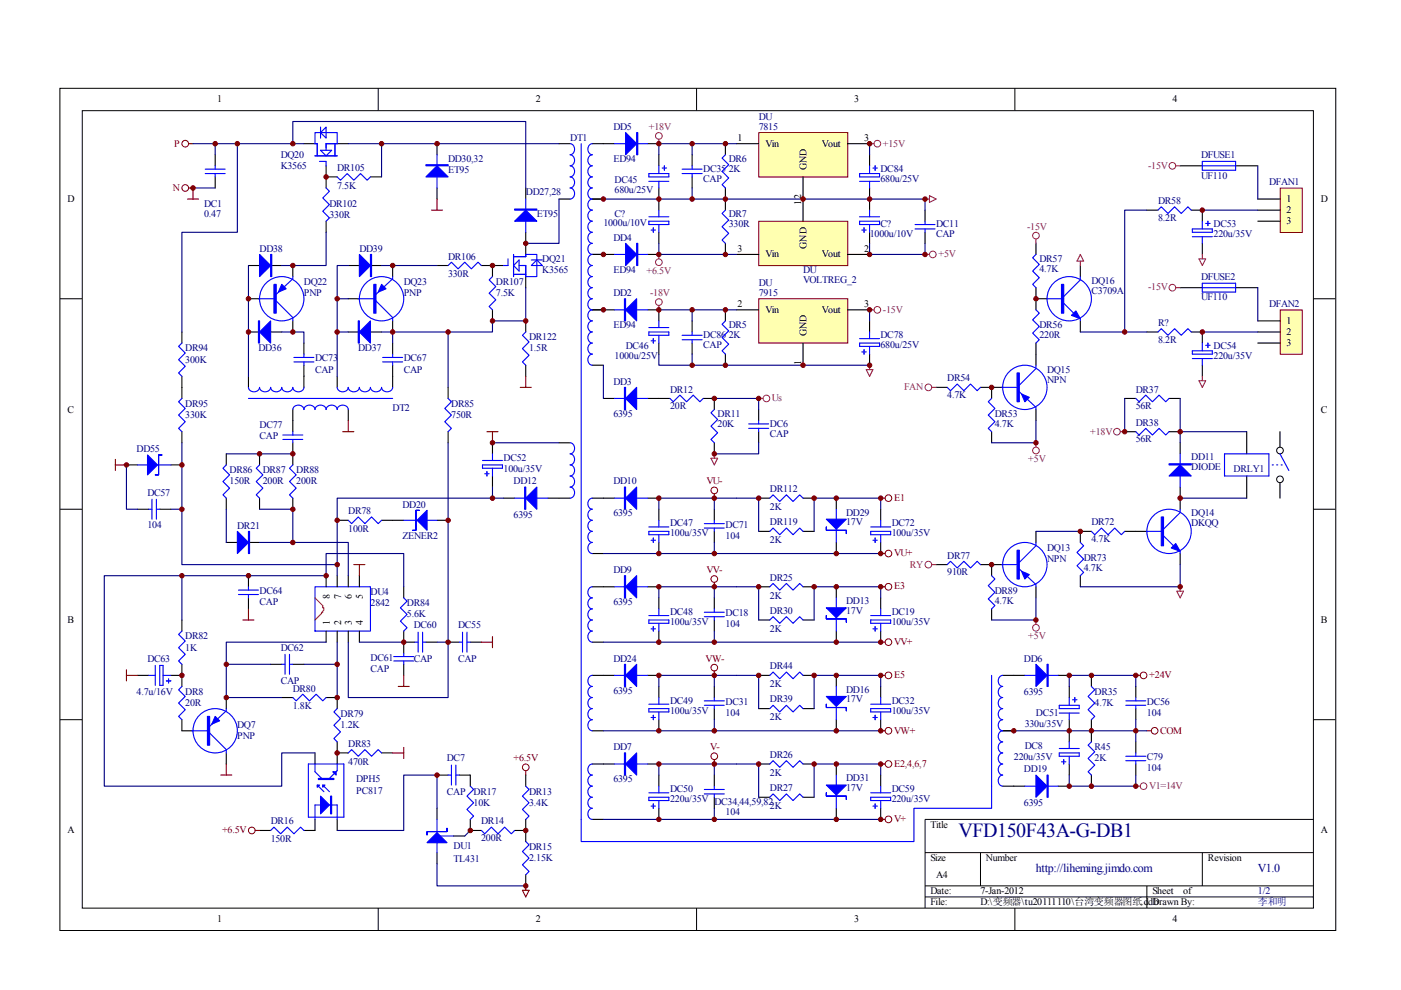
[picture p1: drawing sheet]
<svg xmlns="http://www.w3.org/2000/svg" width="297mm" height="210mm" viewBox="0 0 297 210" stroke-linecap="round" stroke-linejoin="round" font-family="sans-serif">
<defs><g id="words">
<text font-size="4.2" fill="#000080" x="203.2" y="177.4">VFD150F43A-G-DB1</text>
<g font-size="2.5" fill="#000080">
<text x="219.6" y="184.8">http://liheming.jimdo.com</text>
<text x="266.7" y="184.8">V1.0</text>
</g>
<g font-size="2.1">
<text x="46.1" y="21.7">1</text>
<text x="113.6" y="21.7">2</text>
<text x="181.1" y="21.7">3</text>
<text x="248.6" y="21.7">4</text>
<text x="156.4" y="29.9">1</text>
<text x="183.2" y="29.9">3</text>
<text x="162.3" y="31.1">Vin</text>
<text x="174.2" y="31.1">Vout</text>
<text x="171" y="36.1" transform="rotate(-90 171 36.1)">GND</text>
<text x="14.3" y="42.8">D</text>
<text x="169.8" y="43.4" transform="rotate(-90 169.8 43.4)">1</text>
<text x="169.8" y="42.2" transform="rotate(-90 169.8 42.2)">2</text>
<text x="272.8" y="42.8">1</text>
<text x="272.8" y="45.1">2</text>
<text x="272.8" y="47.5">3</text>
<text x="280.1" y="42.8">D</text>
<text x="156.4" y="53.4">3</text>
<text x="171" y="52.8" transform="rotate(-90 171 52.8)">GND</text>
<text x="183.2" y="53.4">2</text>
<text x="162.3" y="54.5">Vin</text>
<text x="174.2" y="54.5">Vout</text>
<text x="156.4" y="65.1">2</text>
<text x="183.2" y="65.1">3</text>
<text x="162.3" y="66.3">Vin</text>
<text x="171" y="71.3" transform="rotate(-90 171 71.3)">GND</text>
<text x="174.2" y="66.3">Vout</text>
<text x="272.8" y="68.7">1</text>
<text x="272.8" y="71">2</text>
<text x="169.8" y="77.4" transform="rotate(-90 169.8 77.4)">1</text>
<text x="272.8" y="73.3">3</text>
<text x="14.3" y="87.5">C</text>
<text x="280.1" y="87.5">C</text>
<text x="69.9" y="127" transform="rotate(-90 69.9 127)">8</text>
<text x="72.3" y="127" transform="rotate(-90 72.3 127)">7</text>
<text x="74.6" y="127" transform="rotate(-90 74.6 127)">6</text>
<text x="77" y="127" transform="rotate(-90 77 127)">5</text>
<text x="14.3" y="132.1">B</text>
<text x="69.9" y="132.4" transform="rotate(-90 69.9 132.4)">1</text>
<text x="72.3" y="132.4" transform="rotate(-90 72.3 132.4)">2</text>
<text x="74.6" y="132.4" transform="rotate(-90 74.6 132.4)">3</text>
<text x="77" y="132.4" transform="rotate(-90 77 132.4)">4</text>
<text x="280.1" y="132.1">B</text>
<text x="14.3" y="176.7">A</text>
<text x="197.3" y="175.5">Title</text>
<text x="280.1" y="176.7">A</text>
<text x="197.3" y="182.6">Size</text>
<text x="209" y="182.6">Number</text>
<text x="256.1" y="182.6">Revision</text>
<text x="197.3" y="189.6">Date:</text>
<text x="197.3" y="192">File:</text>
<text x="198.5" y="186.1">A4</text>
<text x="207.9" y="189.6">7-Jan-2012</text>
<text x="207.9" y="192">D:\变频器\tu20111110\台湾变频器图纸.ddb</text>
<text x="244.3" y="189.6">Sheet</text>
<text x="244.3" y="192">Drawn By:</text>
<text x="250.9" y="189.6">of</text>
<text x="46.1" y="195.5">1</text>
<text x="113.6" y="195.5">2</text>
<text x="181.1" y="195.5">3</text>
<text x="248.6" y="195.5">4</text>
</g>
<g font-size="2.1" fill="#000080">
<text x="120.9" y="29.9">DT1</text>
<text x="130" y="27.5">DD5</text>
<text x="160.9" y="25.4">DU</text>
<text x="160.9" y="27.5">7815</text>
<text x="59.5" y="33.5">DQ20</text>
<text x="59.5" y="35.7">K3565</text>
<text x="95" y="34.4">DD30,32</text>
<text x="130" y="34.4">ED94</text>
<text x="154.5" y="34.4">DR6</text>
<text x="254.7" y="33.5">DFUSE1</text>
<text x="71.5" y="36.3">DR105</text>
<text x="71.5" y="40">7.5K</text>
<text x="95" y="36.7">ET95</text>
<text x="111.5" y="41.4">DD27,28</text>
<text x="130.3" y="38.8">DC45</text>
<text x="130.3" y="40.9">680u/25V</text>
<text x="149.1" y="36.5">DC35</text>
<text x="149.1" y="38.6">CAP</text>
<text x="154.5" y="36.5">2K</text>
<text x="186.7" y="36.5">DC84</text>
<text x="186.7" y="38.6">680u/25V</text>
<text x="254.7" y="37.9">UF110</text>
<text x="269.1" y="39.3">DFAN1</text>
<text x="43.3" y="43.8">DC1</text>
<text x="43.3" y="46.1">0.47</text>
<text x="69.8" y="44">DR102</text>
<text x="69.8" y="46.3">330R</text>
<text x="113.8" y="46.1">ET95</text>
<text x="130.3" y="45.9">C?</text>
<text x="154.5" y="46.1">DR7</text>
<text x="245.5" y="43.3">DR58</text>
<text x="245.5" y="46.8">8.2R</text>
<text x="55" y="53.4">DD38</text>
<text x="76.2" y="53.4">DD39</text>
<text x="127.9" y="48">1000u/10V</text>
<text x="130" y="51.1">DD4</text>
<text x="154.5" y="48.2">330R</text>
<text x="184.4" y="50.3">1000u/10V</text>
<text x="186.7" y="48.2">C?</text>
<text x="198.5" y="48.2">DC11</text>
<text x="198.5" y="50.3">CAP</text>
<text x="257.3" y="48.2">DC53</text>
<text x="257.3" y="50.3">220u/35V</text>
<text x="95" y="55">DR106</text>
<text x="95" y="58.8">330R</text>
<text x="115" y="55.5">DQ21</text>
<text x="115" y="57.8">K3565</text>
<text x="130" y="57.8">ED94</text>
<text x="170.3" y="57.8">DU</text>
<text x="170.3" y="60">VOLTREG_2</text>
<text x="220.4" y="55.5">DR57</text>
<text x="220.4" y="57.6">4.7K</text>
<text x="254.7" y="59.3">DFUSE2</text>
<text x="64.4" y="60.5">DQ22</text>
<text x="64.4" y="62.8">PNP</text>
<text x="85.6" y="60.5">DQ23</text>
<text x="85.6" y="62.8">PNP</text>
<text x="105.2" y="60.5">DR107</text>
<text x="105.2" y="62.8">7.5K</text>
<text x="130" y="62.8">DD2</text>
<text x="160.9" y="60.6">DU</text>
<text x="160.9" y="62.8">7915</text>
<text x="231.4" y="60.2">DQ16</text>
<text x="231.4" y="62.3">C3709A</text>
<text x="254.7" y="63.7">UF110</text>
<text x="269.1" y="65.1">DFAN2</text>
<text x="130" y="69.6">ED94</text>
<text x="149.1" y="71.7">DC86</text>
<text x="154.5" y="69.6">DR5</text>
<text x="154.5" y="71.7">2K</text>
<text x="186.7" y="71.7">DC78</text>
<text x="220.4" y="69.6">DR56</text>
<text x="220.4" y="71.7">220R</text>
<text x="245.5" y="69.1">R?</text>
<text x="39.3" y="74.5">DR94</text>
<text x="39.3" y="76.9">300K</text>
<text x="54.8" y="74.5">DD36</text>
<text x="66.8" y="76.6">DC73</text>
<text x="75.9" y="74.5">DD37</text>
<text x="85.6" y="76.6">DC67</text>
<text x="112.2" y="72.2">DR122</text>
<text x="112.2" y="74.5">1.5R</text>
<text x="130.3" y="76.1">1000u/25V</text>
<text x="132.7" y="74">DC46</text>
<text x="149.1" y="73.8">CAP</text>
<text x="186.7" y="73.8">680u/25V</text>
<text x="245.5" y="72.7">8.2R</text>
<text x="257.3" y="74">DC54</text>
<text x="257.3" y="76.1">220u/35V</text>
<text x="66.8" y="79">CAP</text>
<text x="85.6" y="79">CAP</text>
<text x="130" y="81.5">DD3</text>
<text x="142.1" y="83.2">DR12</text>
<text x="200.8" y="80.9">DR54</text>
<text x="222" y="79">DQ15</text>
<text x="222" y="81.1">NPN</text>
<text x="240.8" y="83.2">DR37</text>
<text x="39.3" y="86.3">DR95</text>
<text x="39.3" y="88.6">330K</text>
<text x="83.2" y="87.2">DT2</text>
<text x="95.7" y="86.3">DR85</text>
<text x="95.7" y="88.6">750R</text>
<text x="130" y="88.4">6395</text>
<text x="142.1" y="86.7">20R</text>
<text x="152.1" y="88.4">DR11</text>
<text x="200.8" y="84.3">4.7K</text>
<text x="210.9" y="88.4">DR53</text>
<text x="240.8" y="86.7">56R</text>
<text x="29" y="95.9">DD55</text>
<text x="55" y="90.7">DC77</text>
<text x="55" y="93.1">CAP</text>
<text x="152.1" y="90.5">20K</text>
<text x="163.2" y="90.5">DC6</text>
<text x="163.2" y="92.6">CAP</text>
<text x="210.9" y="90.5">4.7K</text>
<text x="240.8" y="90.3">DR38</text>
<text x="240.8" y="93.7">56R</text>
<text x="48.7" y="100.3">DR86</text>
<text x="55.7" y="100.3">DR87</text>
<text x="62.8" y="100.3">DR88</text>
<text x="106.8" y="97.8">DC52</text>
<text x="106.8" y="100.1">100u/35V</text>
<text x="252.6" y="97.6">DD11</text>
<text x="252.6" y="99.7">DIODE</text>
<text x="261.5" y="100.1">DRLY1</text>
<text x="31.2" y="105.1">DC57</text>
<text x="48.7" y="102.7">150R</text>
<text x="55.7" y="102.7">200R</text>
<text x="62.8" y="102.7">200R</text>
<text x="85.3" y="107.6">DD20</text>
<text x="108.9" y="102.7">DD12</text>
<text x="130" y="102.7">DD10</text>
<text x="163.2" y="104.3">DR112</text>
<text x="31.2" y="111.9">104</text>
<text x="50.3" y="112.1">DR21</text>
<text x="73.8" y="109.1">DR78</text>
<text x="73.8" y="112.8">100R</text>
<text x="108.9" y="109.7">6395</text>
<text x="130" y="109.5">6395</text>
<text x="142.1" y="111.6">DC47</text>
<text x="142.1" y="113.7">100u/35V</text>
<text x="153.8" y="111.9">DC71</text>
<text x="163.2" y="108.1">2K</text>
<text x="163.2" y="111.4">DR119</text>
<text x="179.4" y="109.3">DD29</text>
<text x="179.4" y="111.4">17V</text>
<text x="189.1" y="111.6">DC72</text>
<text x="189.1" y="113.7">100u/35V</text>
<text x="231.4" y="111.4">DR72</text>
<text x="252.6" y="109.5">DQ14</text>
<text x="252.6" y="111.6">DKQQ</text>
<text x="85.3" y="114.2">ZENER2</text>
<text x="153.8" y="114.2">104</text>
<text x="163.2" y="115.2">2K</text>
<text x="200.8" y="118.5">DR77</text>
<text x="222" y="116.8">DQ13</text>
<text x="222" y="119.1">NPN</text>
<text x="229.8" y="118.9">DR73</text>
<text x="231.4" y="114.9">4.7K</text>
<text x="55" y="125.9">DC64</text>
<text x="130" y="121.5">DD9</text>
<text x="163.2" y="123.1">DR25</text>
<text x="200.8" y="121.9">910R</text>
<text x="210.9" y="125.9">DR89</text>
<text x="229.8" y="121">4.7K</text>
<text x="55" y="128.3">CAP</text>
<text x="78.6" y="126.2">DU4</text>
<text x="78.6" y="128.5">2842</text>
<text x="86.3" y="128.5">DR84</text>
<text x="86.3" y="130.9">5.6K</text>
<text x="130" y="128.3">6395</text>
<text x="142.1" y="130.4">DC48</text>
<text x="153.8" y="130.7">DC18</text>
<text x="163.2" y="126.9">2K</text>
<text x="163.2" y="130.1">DR30</text>
<text x="179.4" y="128">DD13</text>
<text x="179.4" y="130.1">17V</text>
<text x="189.1" y="130.4">DC19</text>
<text x="210.9" y="128">4.7K</text>
<text x="39.3" y="135.6">DR82</text>
<text x="39.3" y="137.9">1K</text>
<text x="59.5" y="137.9">DC62</text>
<text x="87.7" y="133.2">DC60</text>
<text x="97.1" y="133.2">DC55</text>
<text x="142.1" y="132.5">100u/35V</text>
<text x="153.8" y="133">104</text>
<text x="163.2" y="134">2K</text>
<text x="189.1" y="132.5">100u/35V</text>
<text x="31.2" y="140.3">DC63</text>
<text x="78.6" y="140.1">DC61</text>
<text x="78.6" y="142.4">CAP</text>
<text x="87.7" y="140.3">CAP</text>
<text x="97.1" y="140.3">CAP</text>
<text x="130" y="140.3">DD24</text>
<text x="163.2" y="141.9">DR44</text>
<text x="217.1" y="140.3">DD6</text>
<text x="29" y="147.3">4.7u/16V</text>
<text x="39.3" y="147.3">DR8</text>
<text x="39.3" y="149.7">20R</text>
<text x="59.5" y="145">CAP</text>
<text x="62.1" y="146.7">DR80</text>
<text x="130" y="147.1">6395</text>
<text x="142.1" y="149.2">DC49</text>
<text x="153.8" y="149.5">DC31</text>
<text x="163.2" y="145.7">2K</text>
<text x="163.2" y="148.9">DR39</text>
<text x="179.4" y="146.8">DD16</text>
<text x="179.4" y="148.9">17V</text>
<text x="189.1" y="149.2">DC32</text>
<text x="217.1" y="147.3">6395</text>
<text x="232.1" y="147.3">DR35</text>
<text x="232.1" y="149.7">4.7K</text>
<text x="243.2" y="149.5">DC56</text>
<text x="50.3" y="154.4">DQ7</text>
<text x="62.1" y="150.4">1.8K</text>
<text x="72.2" y="152">DR79</text>
<text x="72.2" y="154.4">1.2K</text>
<text x="142.1" y="151.3">100u/35V</text>
<text x="153.8" y="151.8">104</text>
<text x="163.2" y="152.8">2K</text>
<text x="189.1" y="151.3">100u/35V</text>
<text x="217.3" y="154.1">330u/35V</text>
<text x="219.6" y="151.8">DC51</text>
<text x="243.2" y="151.8">104</text>
<text x="50.3" y="156.7">PNP</text>
<text x="73.8" y="158.3">DR83</text>
<text x="94.7" y="161.4">DC7</text>
<text x="130" y="159.1">DD7</text>
<text x="163.2" y="160.7">DR26</text>
<text x="215" y="161.2">220u/35V</text>
<text x="217.3" y="158.8">DC8</text>
<text x="232.1" y="159.1">R45</text>
<text x="232.1" y="161.4">2K</text>
<text x="243.2" y="161.2">C79</text>
<text x="73.8" y="162.2">470R</text>
<text x="75.5" y="165.9">DPH5</text>
<text x="130" y="165.9">6395</text>
<text x="142.1" y="168">DC50</text>
<text x="163.2" y="164.4">2K</text>
<text x="163.2" y="167.7">DR27</text>
<text x="179.4" y="165.6">DD31</text>
<text x="179.4" y="167.7">17V</text>
<text x="189.1" y="168">DC59</text>
<text x="217.1" y="163.8">DD19</text>
<text x="243.2" y="163.5">104</text>
<text x="75.5" y="168.2">PC817</text>
<text x="94.7" y="168.5">CAP</text>
<text x="100.4" y="168.5">DR17</text>
<text x="100.4" y="170.8">10K</text>
<text x="112.2" y="168.5">DR13</text>
<text x="112.2" y="170.8">3.4K</text>
<text x="142.1" y="170.1">220u/35V</text>
<text x="151.5" y="170.6">DC34,44,59,82</text>
<text x="153.8" y="172.9">104</text>
<text x="163.2" y="171.5">2K</text>
<text x="189.1" y="170.1">220u/35V</text>
<text x="217.1" y="170.8">6395</text>
<text x="57.4" y="174.8">DR16</text>
<text x="57.4" y="178.6">150R</text>
<text x="102" y="174.8">DR14</text>
<text x="102" y="178.3">200R</text>
<text x="96.2" y="180">DU1</text>
<text x="96.2" y="182.8">TL431</text>
<text x="112.2" y="180.2">DR15</text>
<text x="112.2" y="182.6">2.15K</text>
<text x="266.7" y="192">李和明</text>
<text x="266.7" y="189.6">1/2</text>
</g>
<g font-size="2.1" fill="#a1006a">
<text x="137.6" y="27.5">+18V</text>
<text x="187.2" y="31.1">+15V</text>
<text x="243.4" y="35.7">-15V</text>
<text x="217.8" y="48.7">-15V</text>
<text x="137.1" y="58.1">+6.5V</text>
<text x="199" y="54.5">+5V</text>
<text x="137.8" y="62.8">-18V</text>
<text x="243.4" y="61.6">-15V</text>
<text x="187.2" y="66.3">-15V</text>
<text x="191.7" y="82.7">FAN</text>
<text x="163.7" y="85.1">Us</text>
<text x="231.1" y="92.1">+18V</text>
<text x="218" y="98">+5V</text>
<text x="192.9" y="120.3">RY</text>
<text x="218" y="135.6">+5V</text>
<text x="243.7" y="167.3">V1=14V</text>
</g>
<g font-size="2.1" fill="#800000">
<text x="36.9" y="31.1">P</text>
<text x="36.7" y="40.5">N</text>
<text x="149.8" y="102.7">VU-</text>
<text x="189.6" y="106.2">E1</text>
<text x="189.6" y="118">VU+</text>
<text x="149.8" y="121.5">VV-</text>
<text x="189.6" y="125">E3</text>
<text x="189.6" y="136.8">VV+</text>
<text x="149.6" y="140.3">VW-</text>
<text x="189.6" y="143.8">E5</text>
<text x="243.7" y="143.8">+24V</text>
<text x="189.6" y="155.5">VW+</text>
<text x="246" y="155.5">COM</text>
<text x="108.9" y="161.4">+6.5V</text>
<text x="150.5" y="159.1">V-</text>
<text x="189.6" y="162.6">E2,4,6,7</text>
<text x="47.1" y="176.7">+6.5V</text>
<text x="189.6" y="174.3">V+</text>
</g>
</g></defs>
<g fill="none" stroke="#000" stroke-width=".21">
<path d="M12.7 18.7h270.5v178.6h-270.5zM80.2 18.7v4.7M147.7 18.7v4.7M215.2 18.7v4.7M17.4 23.5h261.1v169h-261.1zM12.7 63.3h4.7M278.4 63.3h4.7M12.7 108h4.7M278.4 108h4.7M12.7 152.6h4.7M278.4 152.6h4.7M278.4 173.7h-82.3v18.8"/>
<path d="M80.2 192.5v4.7M147.7 192.5v4.7M196.1 180.8h82.3M196.1 187.8h82.3M196.1 190.2h82.3M207.9 180.8v7M215.2 192.5v4.7M243.2 187.8v4.7M254.9 180.8v7"/>
</g>
<g fill="none" stroke="#000" stroke-width=".23">
<path d="M45.6 32.8v2.4M45.6 37.5v2.4M64.4 30.5h2.4M69.1 35.2v4.7M69.1 37.5h2.4M71.5 30.5h2.3M78.5 37.5h2.4M92.7 30.5v2.3M92.7 39.9v2.3M111.5 39.9v2.3M118.5 30.5h2.4M125.6 30.5h4.7"/>
<path d="M137.3 30.5h2.4M52.7 56.3h2.3M57.4 56.3h2.3M62.1 56.3v2.3M69.1 46.9v2.4M73.8 56.3h2.4M78.5 56.3h2.4M83.2 56.3v2.3M92.7 56.3h2.3M102.1 56.3h4.7M104.4 56.3v2.3M111.5 49.3v4.6"/>
<path d="M111.5 58.6v2.4M118.5 42.2h2.4M125.6 42.2h2.3M125.6 53.9h4.7M137.3 53.9h2.4M38.6 70.4v2.3M38.6 79.8v4.7M52.7 63.3h2.3M52.7 70.4h2.3M52.7 79.8v2.3M57.4 70.4h2.3M62.1 68v2.4"/>
<path d="M64.4 72.7v2.4M64.4 77.4v4.7M71.5 79.8v2.3M73.8 63.3h2.4M73.8 70.4h2.4M78.5 70.4h2.4M83.2 68v2.4M83.2 72.7v2.4M83.2 77.4v4.7M104.4 65.7v2.3M111.5 68v2.4M111.5 77.4v2.4"/>
<path d="M125.6 65.7h4.7M125.6 77.4h2.3M137.3 65.7h2.4M26.8 98.6h2.4M36.2 98.6h2.4M38.6 91.5v2.4M48 96.2v2.4M55 96.2v2.4M62.1 86.8v4.7M62.1 93.9v4.7M73.8 86.8v2.4M95 82.1v2.4"/>
<path d="M95 91.5v2.4M104.4 93.9v2.3M118.5 93.9h2.4M127.9 84.5h2.4M137.3 84.5h2.4M48 105.6v2.4M48 115h2.3M52.7 115h2.3M55 105.6v2.4M62.1 105.6v2.4M71.5 110.3h2.3M80.9 110.3h4.7"/>
<path d="M92.7 110.3h2.3M104.4 100.9v2.4M106.8 105.6h2.3M116.2 105.6h4.7M125.6 105.6h4.7M125.6 117.4h2.3M137.3 105.6h2.4M139.7 108v2.3M139.7 115v2.4M151.4 108v2.3M151.4 112.7v2.3M160.9 105.6h2.3"/>
<path d="M160.9 112.7h2.3M170.3 105.6h2.3M170.3 112.7h2.3M177.3 105.6v2.4M177.3 115v2.4M186.7 108v2.3M186.7 115v2.4M38.6 131.5v2.3M52.7 122.1v2.3M52.7 126.8v2.3M69.1 122.1v2.3M69.1 133.8v2.4"/>
<path d="M71.5 122.1v2.3M71.5 133.8v2.4M73.8 122.1v2.3M73.8 133.8v2.4M76.2 122.1v2.3M76.2 133.8v2.4M85.6 124.4v2.4M85.6 133.8v4.7M85.6 136.2h2.4M90.3 136.2h2.4M95 136.2h2.4M99.7 136.2h2.4"/>
<path d="M125.6 136.2h2.3M125.6 124.4h4.7M137.3 124.4h2.4M139.7 126.8v2.3M139.7 133.8v2.4M151.4 126.8v2.3M151.4 131.5v2.3M160.9 124.4h2.3M160.9 131.5h2.3M170.3 124.4h2.3M170.3 131.5h2.3M177.3 124.4v2.4"/>
<path d="M177.3 133.8v2.4M186.7 126.8v2.3M186.7 133.8v2.4M29.2 143.2h2.3M36.2 143.2h2.4M38.6 152.6v2.3h2.3M38.6 140.9v4.6M48 147.9v2.3M48 159.6v2.4M57.4 140.9h2.3M59.7 147.9h2.4M62.1 140.9h2.3"/>
<path d="M66.8 159.6v2.4M69.1 147.9h2.4v2.3M71.5 157.3v4.7M71.5 159.6h2.3M80.9 159.6h2.3M85.6 140.9v2.3M125.6 154.9h2.3M125.6 143.2h4.7M137.3 143.2h2.4M139.7 145.5v2.4M139.7 152.6v2.3M151.4 145.5v2.4"/>
<path d="M151.4 150.2v2.4M160.9 143.2h2.3M160.9 150.2h2.3M170.3 143.2h2.3M170.3 150.2h2.3M177.3 143.2v2.3M177.3 152.6v2.3M186.7 145.5v2.4M186.7 152.6v2.3M212.6 154.9h2.3M212.6 143.2h4.7M224.3 143.2h2.4"/>
<path d="M226.7 145.5v2.4M226.7 152.6v4.7M231.4 143.2v2.3M231.4 152.6v4.7M240.8 145.5v2.4M240.8 150.2v2.4M240.8 157.3v2.3M55 176.1h2.4M66.8 173.7v2.4h-2.4M71.5 173.7v2.4M92.7 171.4v2.3M92.7 164.3h2.3"/>
<path d="M96.2 177.3h2.3M97.4 164.3h2.3v2.4M99.7 173.7v2.4M111.5 164.3v2.4M111.5 173.7v4.7M125.6 173.7h2.3M125.6 162h4.7M137.3 162h2.4M139.7 164.3v2.4M139.7 171.4v2.3M151.4 164.3v2.4M151.4 169v2.4"/>
<path d="M160.9 162h2.3M160.9 169h2.3M170.3 162h2.3M170.3 169h2.3M177.3 162v2.3M177.3 171.4v2.3M186.7 164.3v2.4M186.7 171.4v2.3M212.6 166.7h4.7M224.3 166.7h2.4M226.7 162v2.3M231.4 164.3v2.4"/>
<path d="M240.8 162v2.3M92.7 180.8v2.3M111.5 185.5v2.3"/>
</g>
<g fill="none" stroke="#00f" stroke-width=".23">
<path d="M43.5 35.9h4.2M43.5 36.8h4.2M45.6 35.2v.7M45.6 36.8v.7M66.8 33h4.7M67.7 34.2h1.4v1M68 28.1l1.1-1.2v2.4zM68 31.9h2.3l-1.2 1.1zM68 26.9v2.4M69.1 31.9v-1.4h2.4v-2.4h-4.7v2.4h.5v2.5M69.1 39.9l.7 .7-1.4 1.4 1.4 1.4-1.4 1.4 1.4 1.4-.7 .7M71 30.5v2.5"/>
<path d="M71.5 37.5l.7 .7 1.4-1.4 1.4 1.4 1.4-1.4 1.4 1.4 .7-.7M92.7 32.8v7.1M120.9 30.5a1.21 1.21 0 0 1 .9 1.1 1.21 1.21 0 0 1-.9 1.2 1.2 1.2 0 0 1 .9 1.2 1.2 1.2 0 0 1-.9 1.2 1.2 1.2 0 0 1 .9 1.1 1.2 1.2 0 0 1-.9 1.2 1.2 1.2 0 0 1 .9 1.2 1.2 1.2 0 0 1-.9 1.2 1.2 1.2 0 0 1 .9 1.1 1.2 1.2 0 0 1-.9 1.2M123.2 30.5v143.2M125.6 30.5a1.21 1.21 0 0 0-1 1.1 1.21 1.21 0 0 0 1 1.2 1.2 1.2 0 0 0-1 1.2 1.2 1.2 0 0 0 1 1.2 1.2 1.2 0 0 0-1 1.1 1.2 1.2 0 0 0 1 1.2 1.2 1.2 0 0 0-1 1.2 1.2 1.2 0 0 0 1 1.2 1.2 1.2 0 0 0-1 1.1 1.2 1.2 0 0 0 1 1.2 1.2 1.2 0 0 0-1 1.2 1.2 1.2 0 0 0 1 1.2 1.2 1.2 0 0 0-1 1.1 1.2 1.2 0 0 0 1 1.2 1.21 1.21 0 0 0-1 1.2 1.21 1.21 0 0 0 1 1.2 1.2 1.2 0 0 0-1 1.1 1.2 1.2 0 0 0 1 1.2 1.2 1.2 0 0 0-1 1.2 1.2 1.2 0 0 0 1 1.1 1.2 1.2 0 0 0-1 1.2 1.2 1.2 0 0 0 1 1.2 1.2 1.2 0 0 0-1 1.2 1.2 1.2 0 0 0 1 1.1 1.2 1.2 0 0 0-1 1.2 1.2 1.2 0 0 0 1 1.2 1.2 1.2 0 0 0-1 1.2 1.2 1.2 0 0 0 1 1.1 1.2 1.2 0 0 0-1 1.2 1.2 1.2 0 0 0 1 1.2M130.3 30.5h7M62.1 58.6v.5l-3.5 3.3M83.2 58.6v.5l-3.5 3.3M95 56.3l.7-.7 1.4 1.4 1.4-1.4 1.4 1.4 1.5-1.4 .7 .7M104.4 58.6l-.7 .7 1.4 1.5-1.4 1.4 1.4 1.4-1.4 1.4 .7 .7M107.7 54.9v1.4h-.9M108.9 54.4h2.6v-.5h2.3v4.7h-2.3v-2.3h-1.4"/>
<path d="M108.9 53.9v4.7M108.9 58.2h2.6M108.9 56.3l1.2-1.2v2.4zM111.5 42.2v7.1M112.6 56.3l1.2-1.2 1.2 1.2zM112.6 55.1h2.4M130.3 53.9h7M38.6 72.7l-.7 .7 1.4 1.5-1.4 1.4 1.4 1.4-1.4 1.4 .7 .7M54.8 63.3h3.3M58.6 63.8l3.5 3.5v.7M62.3 75.8h4.3M62.3 76.7h4.3"/>
<path d="M64.4 75.1v.7M64.4 76.7v.7M76 63.3h3.3M79.7 63.8l3.5 3.5v.7M81.1 75.8h4.3M81.1 76.7h4.3M83.2 75.1v.7M83.2 76.7v.7M111.5 70.4l-.7 .7 1.4 1.4-1.4 1.4 1.4 1.4-1.4 1.4 .7 .7M125.6 65.7a1.2 1.2 0 0 0-1 1.2 1.2 1.2 0 0 0 1 1.1 1.2 1.2 0 0 0-1 1.2 1.2 1.2 0 0 0 1 1.2 1.2 1.2 0 0 0-1 1.2 1.2 1.2 0 0 0 1 1.1 1.2 1.2 0 0 0-1 1.2 1.2 1.2 0 0 0 1 1.2 1.2 1.2 0 0 0-1 1.2 1.2 1.2 0 0 0 1 1.1M130.3 65.7h7M29.2 98.6h7"/>
<path d="M38.6 84.5l-.7 .7 1.4 1.4-1.4 1.4 1.4 1.4-1.4 1.4 .7 .7M48 98.6l-.7 .7 1.4 1.4-1.4 1.4 1.4 1.4-1.4 1.4 .7 .7M52.7 82.1a1.21 1.21 0 0 0 1.2 1 1.21 1.21 0 0 0 1.1-1 1.21 1.21 0 0 0 1.2 1 1.21 1.21 0 0 0 1.2-1 1.21 1.21 0 0 0 1.2 1 1.21 1.21 0 0 0 1.1-1 1.21 1.21 0 0 0 1.2 1 1.21 1.21 0 0 0 1.2-1 1.21 1.21 0 0 0 1.2 1 1.21 1.21 0 0 0 1.1-1M52.7 84.5h30.5M55 98.6l-.7 .7 1.4 1.4-1.4 1.4 1.4 1.4-1.4 1.4 .7 .7M60 92.2h4.2M60 93.2h4.2M62.1 86.8a1.21 1.21 0 0 1 1.2-.9 1.21 1.21 0 0 1 1.1 .9 1.21 1.21 0 0 1 1.2-.9 1.21 1.21 0 0 1 1.2 .9 1.21 1.21 0 0 1 1.2-.9 1.21 1.21 0 0 1 1.1 .9M62.1 98.6l-.7 .7 1.4 1.4-1.4 1.4 1.4 1.4-1.4 1.4 .7 .7M62.1 91.5v.7M62.1 93.2v.7M69.1 86.8a1.21 1.21 0 0 1 1.2-.9 1.21 1.21 0 0 1 1.2 .9 1.21 1.21 0 0 1 1.2-.9 1.21 1.21 0 0 1 1.1 .9"/>
<path d="M71.5 82.1a1.21 1.21 0 0 0 1.2 1 1.21 1.21 0 0 0 1.1-1 1.21 1.21 0 0 0 1.2 1 1.21 1.21 0 0 0 1.2-1 1.21 1.21 0 0 0 1.2 1 1.21 1.21 0 0 0 1.1-1 1.21 1.21 0 0 0 1.2 1 1.21 1.21 0 0 0 1.2-1 1.21 1.21 0 0 0 1.2 1 1.21 1.21 0 0 0 1.1-1M95 84.5l.7 .7-1.4 1.4 1.4 1.4-1.4 1.4 1.4 1.4-.7 .7M102.3 98.6h4.2v.7h-4.2zM102.3 97.6h4.2M103.2 100v.9M104.4 96.2v1.4M104.4 99.3v1.6M120.9 96.2a1.2 1.2 0 0 1 .9 1.2 1.2 1.2 0 0 1-.9 1.2 1.2 1.2 0 0 1 .9 1.1 1.2 1.2 0 0 1-.9 1.2 1.2 1.2 0 0 1 .9 1.2 1.2 1.2 0 0 1-.9 1.2 1.2 1.2 0 0 1 .9 1.1 1.2 1.2 0 0 1-.9 1.2M120.9 93.9a1.2 1.2 0 0 1 .9 1.2 1.2 1.2 0 0 1-.9 1.1M130.3 84.5h7M73.8 110.3l.7 .7 1.5-1.4 1.4 1.4 1.4-1.4 1.4 1.4 .7-.7M85.6 110.3h7.1"/>
<path d="M102.8 100.4h.9M109.1 105.6h7.1M125.6 105.6a1.2 1.2 0 0 0-1 1.2 1.2 1.2 0 0 0 1 1.2 1.21 1.21 0 0 0-1 1.1 1.21 1.21 0 0 0 1 1.2 1.2 1.2 0 0 0-1 1.2 1.2 1.2 0 0 0 1 1.2 1.2 1.2 0 0 0-1 1.1 1.2 1.2 0 0 0 1 1.2 1.2 1.2 0 0 0-1 1.2 1.2 1.2 0 0 0 1 1.2M130.3 105.6h7M137.6 112.7h4.2v.7h-4.2zM137.6 111.7h4.2M138 114.5h1M138.5 114.1v.9M139.7 110.3v1.4M139.7 113.4v1.6M149.3 111h4.3M149.3 112h4.3"/>
<path d="M151.4 110.3v.7M151.4 112v.7M163.2 105.6l.7-.7 1.4 1.4 1.4-1.4 1.4 1.4 1.5-1.4 .7 .7M163.2 112.7l.7-.7 1.4 1.4 1.4-1.4 1.4 1.4 1.5-1.4 .7 .7M177.3 108v7M184.6 111.7h4.2M184.6 112.7h4.2v.7h-4.2zM185.1 114.5h.9M185.5 114.1v.9M186.7 110.3v1.4M186.7 113.4v1.6M38.6 133.8l-.7 .7 1.4 1.4-1.4 1.4 1.4 1.4-1.4 1.4 .7 .8"/>
<path d="M50.6 125.1h4.2M50.6 126.1h4.2M52.7 124.4v.7M52.7 126.1v.7M60.4 138.7v4.3M61.4 138.7v4.3M66.8 124.4h11.7v9.4h-11.7zM83.5 139.2h4.2M85.6 126.8l.7 .7-1.4 1.4 1.4 1.4-1.4 1.4 1.4 1.4-.7 .7M85.6 138.5v.7M88 136.2h.7M88.7 134v4.3"/>
<path d="M89.6 136.2h.7M89.6 134v4.3M97.4 136.2h.7M98.1 134v4.3M99 136.2h.7M99 134v4.3M125.6 126.8a1.2 1.2 0 0 0-1 1.1 1.2 1.2 0 0 0 1 1.2 1.2 1.2 0 0 0-1 1.2 1.2 1.2 0 0 0 1 1.2 1.2 1.2 0 0 0-1 1.1 1.2 1.2 0 0 0 1 1.2 1.2 1.2 0 0 0-1 1.2 1.2 1.2 0 0 0 1 1.2M125.6 124.4a1.2 1.2 0 0 0-1 1.2 1.2 1.2 0 0 0 1 1.2M130.3 124.4h7M137.6 131.5h4.2v.7h-4.2zM137.6 130.5h4.2M138 133.3h1"/>
<path d="M138.5 132.9v.9M139.7 129.1v1.4M139.7 132.2v1.6M149.3 129.8h4.3M149.3 130.8h4.3M151.4 129.1v.7M151.4 130.8v.7M163.2 124.4l.7-.7 1.4 1.4 1.4-1.4 1.4 1.4 1.5-1.4 .7 .7M163.2 131.5l.7-.7 1.4 1.4 1.4-1.4 1.4 1.4 1.5-1.4 .7 .7M177.3 126.8v7M184.6 131.5h4.2v.7h-4.2zM184.6 130.5h4.2"/>
<path d="M185.1 133.3h.9M185.5 132.9v.9M186.7 129.1v1.4M186.7 132.2v1.6M31.5 143.2h1.4M32.9 141.1v4.2M33.9 141.1h.7v4.2h-.7zM34.6 143.2h1.6M35.3 144.4h.9M35.7 143.9v.9M38.6 145.5l-.7 .8 1.4 1.4-1.4 1.4 1.4 1.4-1.4 1.4 .7 .7M40.7 154.9h3.3"/>
<path d="M44.4 155.4l3.6 3.5v.7M48 150.2v.5l-3.6 3.3M59.7 140.9h.7M61.4 140.9h.7M62.1 147.9l.7 .7 1.4-1.4 1.4 1.4 1.4-1.4 1.4 1.4 .7-.7M71.5 150.2l-.7 .7 1.4 1.5-1.4 1.4 1.4 1.4-1.4 1.4 .7 .7M73.8 159.6l.7-.7 1.5 1.4 1.4-1.4 1.4 1.4 1.4-1.4 .7 .7M83.5 140.1h4.2M85.6 140.1v.8M125.6 143.2a1.2 1.2 0 0 0-1 1.2 1.2 1.2 0 0 0 1 1.1 1.2 1.2 0 0 0-1 1.2 1.2 1.2 0 0 0 1 1.2 1.2 1.2 0 0 0-1 1.2 1.2 1.2 0 0 0 1 1.1 1.2 1.2 0 0 0-1 1.2 1.2 1.2 0 0 0 1 1.2 1.2 1.2 0 0 0-1 1.2 1.2 1.2 0 0 0 1 1.1M130.3 143.2h7M137.6 150.2h4.2v.7h-4.2z"/>
<path d="M137.6 149.3h4.2M138 152.1h1M138.5 151.7v.9M139.7 147.9v1.4M139.7 150.9v1.7M149.3 149.5h4.3M149.3 148.6h4.3M151.4 147.9v.7M151.4 149.5v.7M163.2 143.2l.7-.7 1.4 1.4 1.4-1.4 1.4 1.4 1.5-1.4 .7 .7M163.2 150.2l.7-.7 1.4 1.4 1.4-1.4 1.4 1.4 1.5-1.4 .7 .7M177.3 145.5v7.1"/>
<path d="M184.6 150.2h4.2v.7h-4.2zM184.6 149.3h4.2M185.1 152.1h.9M185.5 151.7v.9M186.7 147.9v1.4M186.7 150.9v1.7M212.6 143.2a1.2 1.2 0 0 0-1 1.2 1.2 1.2 0 0 0 1 1.1 1.2 1.2 0 0 0-1 1.2 1.2 1.2 0 0 0 1 1.2 1.2 1.2 0 0 0-1 1.2 1.2 1.2 0 0 0 1 1.1 1.2 1.2 0 0 0-1 1.2 1.2 1.2 0 0 0 1 1.2 1.2 1.2 0 0 0-1 1.2 1.2 1.2 0 0 0 1 1.1 1.21 1.21 0 0 0-1 1.2 1.21 1.21 0 0 0 1 1.2 1.2 1.2 0 0 0-1 1.2 1.2 1.2 0 0 0 1 1.1 1.2 1.2 0 0 0-1 1.2 1.2 1.2 0 0 0 1 1.2 1.2 1.2 0 0 0-1 1.2 1.2 1.2 0 0 0 1 1.1 1.2 1.2 0 0 0-1 1.2 1.2 1.2 0 0 0 1 1.2M217.3 143.2h7M224.6 149.5h4.2v.7h-4.2zM224.6 159.6h4.2v.7h-4.2zM224.6 151.2h4.2M224.6 158.7h4.2"/>
<path d="M226.7 147.9v1.6M226.7 151.2v1.4M226.7 157.3v1.4M227.4 148.4h.9M227.9 147.9v.9M231.4 145.5l.7 .8-1.4 1.4 1.4 1.4-1.4 1.4 1.4 1.4-.7 .7M231.4 157.3l-.7 .7 1.4 1.4-1.4 1.4 1.4 1.4-1.4 1.4 .7 .7M238.7 149.5h4.2M238.7 148.6h4.2M240.8 147.9v.7M240.8 149.5v.7M240.8 159.6v.7"/>
<path d="M57.4 176.1l.7-.7 1.4 1.4 1.4-1.4 1.4 1.4 1.4-1.4 .7 .7M65.4 162h7.5v11.3h-7.5zM66.8 173.7v-3h4.7v3M66.8 162v1.6l1.4 1.4M67.3 166.5l1.4 1.4M68.4 166.5l1.4 1.4M71.5 162v1.4l-1.7 1.6M92.7 173.7v7.1M92.9 177.3h3.3M95 164.3h.7M95.7 162.2v4.3M96.7 164.3h.7"/>
<path d="M96.7 162.2v4.3M99.7 166.7l.7 .7-1.4 1.4 1.4 1.4-1.4 1.4 1.4 1.4-.7 .7M111.5 178.4l.7 .7-1.4 1.4 1.4 1.5-1.4 1.4 1.4 1.4-.7 .7M111.5 166.7l.7 .7-1.4 1.4 1.4 1.4-1.4 1.4 1.4 1.4-.7 .7M125.6 162a1.2 1.2 0 0 0-1 1.2 1.2 1.2 0 0 0 1 1.1 1.2 1.2 0 0 0-1 1.2 1.2 1.2 0 0 0 1 1.2 1.2 1.2 0 0 0-1 1.2 1.2 1.2 0 0 0 1 1.1 1.2 1.2 0 0 0-1 1.2 1.2 1.2 0 0 0 1 1.2 1.2 1.2 0 0 0-1 1.2 1.2 1.2 0 0 0 1 1.1M130.3 162h7M137.6 169h4.2v.7h-4.2zM137.6 168.1h4.2M138 170.9h1M138.5 170.4v1M139.7 166.7v1.4M139.7 169.7v1.7"/>
<path d="M149.3 167.4h4.3M149.3 168.3h4.3M151.4 166.7v.7M151.4 168.3v.7M163.2 162l.7-.7 1.4 1.4 1.4-1.4 1.4 1.4 1.5-1.4 .7 .7M163.2 169l.7-.7 1.4 1.4 1.4-1.4 1.4 1.4 1.5-1.4 .7 .7M177.3 164.3v7.1M184.6 169h4.2v.7h-4.2zM184.6 168.1h4.2M185.1 170.9h.9M185.5 170.4v1M186.7 166.7v1.4"/>
<path d="M186.7 169.7v1.7M217.3 166.7h7M225.1 161.5h.9M225.5 161.1v.9M226.7 160.3v1.7M238.7 160.3h4.2M238.7 161.3h4.2M240.8 161.3v.7"/>
<circle cx="59.7" cy="63.3" r="4.7"/>
<circle cx="80.9" cy="63.3" r="4.7"/>
<circle cx="45.6" cy="154.9" r="4.7"/>
</g>
<g fill="none" stroke="#800000" stroke-width=".21">
<circle cx="39.3" cy="39.9" r=".71"/>
<circle cx="39.3" cy="30.5" r=".71"/>
<circle cx="151.4" cy="104" r=".71"/>
<circle cx="188.4" cy="105.6" r=".7"/>
<circle cx="188.4" cy="117.4" r=".7"/>
<circle cx="151.4" cy="122.8" r=".71"/>
<circle cx="188.4" cy="124.4" r=".7"/>
<circle cx="188.4" cy="136.2" r=".7"/>
<circle cx="151.4" cy="141.6" r=".71"/>
<circle cx="188.4" cy="143.2" r=".71"/>
<circle cx="188.4" cy="154.9" r=".7"/>
<circle cx="242.5" cy="143.2" r=".71"/>
<circle cx="244.8" cy="154.9" r=".71"/>
<circle cx="53.4" cy="176.1" r=".71"/>
<circle cx="111.5" cy="162.7" r=".71"/>
<circle cx="151.4" cy="160.3" r=".71"/>
<circle cx="188.4" cy="173.7" r=".71"/>
<circle cx="188.4" cy="162" r=".7"/>
</g>
<g fill="none" stroke="#800000" stroke-width=".23">
<path d="M40 30.5h.9M40 39.9h.9v2.3M39.7 42.2h2.4M91.5 44.6h2.3M92.7 42.2v2.4M111.5 79.8v2.3M24.5 97.4v2.3M24.5 98.6h2.3M72.7 91.5h2.3M73.8 89.2v2.3M103.2 91.5h2.4M104.4 91.5v2.4"/>
<path d="M110.3 82.1h2.3M75 119.7h2.4M76.2 119.7v2.4M151.4 104.7v.9M186.7 105.6h1M186.7 117.4h1M51.5 131.5h2.4M52.7 129.1v2.4M102.1 136.2h2.3M104.4 135v2.3M151.4 123.5v.9M186.7 136.2h1"/>
<path d="M186.7 124.4h1M26.8 142v2.4M26.8 143.2h2.4M83.2 159.6h2.4M84.4 145.5h2.4M85.6 143.2v2.3M85.6 158.5v2.3M151.4 142.3v.9M186.7 143.2h1M186.7 154.9h1M240.8 143.2h.9M243.2 154.9h.9"/>
<path d="M46.8 164.3h2.3M48 162v2.3M54.1 176.1h.9M111.5 163.4v.9M151.4 161.1v.9M186.7 162h1M186.7 173.7h1M110.8 188.8h1.4l-.7 1.4zM111.5 187.8v1"/>
</g>
<g fill="#00f" stroke="#00f" stroke-width=".23">
<path d="M59.7 60.3l1 .9-1.7 .7z"/>
<path d="M55 53.9l2.4 2.4-2.4 2.3z"/>
<path d="M55 70.4l2.4-2.4v4.7z"/>
<path d="M80.9 60.3l.9 .9-1.6 .7z"/>
<path d="M76.2 53.9l2.3 2.4-2.3 2.3z"/>
<path d="M78.5 68v4.7l-2.3-2.3z"/>
<path d="M90.3 37.5l2.4-2.3 2.3 2.3z"/>
<path d="M109.1 46.9l2.4-2.3 2.3 2.3z"/>
<path d="M31.3 96.5l2.1 2.1-2.1 2.1z"/>
<path d="M88.4 110.3l2.1-2.1v4.2z"/>
<path d="M68 168.8l1.8 1.9-1.8 1.9z"/>
<path d="M67.3 166.5h.4l-.4 .4z"/>
<path d="M68.4 166.5h.5l-.5 .4z"/>
<path d="M70.5 163.6h.8v.7z"/>
<path d="M90.5 178.7l2.2-2.2 2.1 2.2z"/>
<path d="M45.6 151.9l1 .9-1.7 .7z"/>
<path d="M111.5 105.6l2.3-2.3v4.7z"/>
<path d="M219.6 140.9l2.4 2.3-2.4 2.3z"/>
<path d="M132.6 105.6l2.4-2.3v4.7z"/>
<path d="M175.2 110.1h4.2l-2.1 2.1z"/>
<path d="M50.3 112.7l2.4 2.3-2.4 2.4z"/>
<path d="M132.6 124.4l2.4-2.3v4.7z"/>
<path d="M175.2 128.9h4.2l-2.1 2.1z"/>
<path d="M132.6 143.2l2.4-2.3v4.6z"/>
<path d="M175.2 147.7h4.2l-2.1 2.1z"/>
<path d="M132.6 162l2.4-2.4v4.7z"/>
<path d="M175.2 166.5h4.2l-2.1 2.1z"/>
<path d="M219.6 164.3l2.4 2.4-2.4 2.3z"/>
<path d="M132.6 28.1l2.4 2.4-2.4 2.3z"/>
<path d="M132.6 51.6l2.4 2.3-2.4 2.4z"/>
<path d="M132.6 65.7l2.4-2.4v4.7z"/>
<path d="M132.6 84.5l2.4-2.4v4.7z"/>
<path d="M58.1 60.3h.5v6.1h-.5z" fill-rule="evenodd"/>
<path d="M57.4 53.9h.2v4.7h-.2z" fill-rule="evenodd"/>
<path d="M54.8 68h.2v4.7h-.2z" fill-rule="evenodd"/>
<path d="M79.3 60.3h.4v6.1h-.4z" fill-rule="evenodd"/>
<path d="M78.5 53.9h.3v4.7h-.3z" fill-rule="evenodd"/>
<path d="M76 68h.2v4.7h-.2z" fill-rule="evenodd"/>
<path d="M90.3 34.9h4.7v.3h-4.7z" fill-rule="evenodd"/>
<path d="M109.1 44.3h4.7v.3h-4.7z" fill-rule="evenodd"/>
<path d="M33.6 96.5v4.2h-.7h.7v-4.2h.7z" fill-rule="evenodd"/>
<path d="M88.2 108.2h.7h-.7v4.2h-.7h.7z" fill-rule="evenodd"/>
<path d="M70.1 168.8h.2v3.8h-.2z" fill-rule="evenodd"/>
<path d="M67.5 165h3.3v.3h-3.3z" fill-rule="evenodd"/>
<path d="M90.5 176.3v.7v-.7h4.3v-.7v.7z" fill-rule="evenodd"/>
<path d="M44 151.9h.4v6.1h-.4z" fill-rule="evenodd"/>
<path d="M111.2 103.3h.3v4.7h-.3z" fill-rule="evenodd"/>
<path d="M222 140.9h.2v4.6h-.2z" fill-rule="evenodd"/>
<path d="M132.4 103.3h.2v4.7h-.2z" fill-rule="evenodd"/>
<path d="M175.2 111.7v.7h4.2v.7v-.7h-4.2z" fill-rule="evenodd"/>
<path d="M52.7 112.7h.2v4.7h-.2z" fill-rule="evenodd"/>
<path d="M132.4 122.1h.2v4.7h-.2z" fill-rule="evenodd"/>
<path d="M175.2 130.5v.7h4.2v.7v-.7h-4.2z" fill-rule="evenodd"/>
<path d="M132.4 140.9h.2v4.6h-.2z" fill-rule="evenodd"/>
<path d="M175.2 149.3v.7h4.2v.7v-.7h-4.2z" fill-rule="evenodd"/>
<path d="M132.4 159.6h.2v4.7h-.2z" fill-rule="evenodd"/>
<path d="M175.2 168.1v.7h4.2v.7v-.7h-4.2z" fill-rule="evenodd"/>
<path d="M222 164.3h.2v4.7h-.2z" fill-rule="evenodd"/>
<path d="M135 28.1h.2v4.7h-.2z" fill-rule="evenodd"/>
<path d="M135 51.6h.2v4.7h-.2z" fill-rule="evenodd"/>
<path d="M132.4 63.3h.2v4.7h-.2z" fill-rule="evenodd"/>
<path d="M132.4 82.1h.2v4.7h-.2z" fill-rule="evenodd"/>
</g>
<g fill="none" stroke="#000080" stroke-width=".23">
<path d="M40.9 30.5h9.4v18.8h-11.7v21.1M40.9 39.9h4.7M45.6 30.5v2.3M64.4 30.5h-2.3v-4.7h49.4v14.1M73.8 30.5h44.7M80.9 30.5v7M52.7 56.3v23.5M69.1 49.3v7h-9.4M73.8 56.3h-2.3v23.5M80.9 56.3h11.8M118.5 42.2v9.4h-7M59.7 70.4h4.7v2.3"/>
<path d="M71.5 63.3h2.3M71.5 70.4h2.3M80.9 70.4h2.3M83.2 70.4v2.3M95 70.4v11.7M111.5 61v7h-7.1v2.4h-21.2M38.6 93.9v25.8h32.9M95 93.9v42.3M104.4 93.9h14.1M62.1 115h11.7v7.1M104.4 103.3v2.3M106.8 105.6h-35.3v16.5"/>
<path d="M127.9 117.4h58.8M139.7 108v-2.4h21.2v7.1M151.4 105.6v2.4M151.4 115v2.4M186.7 108v-2.4h-14.1v7.1M38.6 122.1h-16.5v44.6h37.6v-7.1h7.1M69.1 136.2h-21.1v11.7M71.5 136.2v11.7M73.8 136.2v11.7h21.2v-11.7M76.2 136.2h9.4M85.6 124.4v-7h-16.5v4.7h-30.5v9.4M92.7 136.2h2.3"/>
<path d="M127.9 136.2h58.8M139.7 126.8v-2.4h21.2v7.1M151.4 124.4v2.4M151.4 133.8v2.4M186.7 126.8v-2.4h-14.1v7.1M48 140.9h9.4M64.4 140.9h7.1M127.9 154.9h58.8M139.7 145.5v-2.3h21.2v7M151.4 143.2v2.3M151.4 152.6v2.3M186.7 145.5v-2.3h-14.1v7"/>
<path d="M214.9 154.9h28.3M226.7 145.5v-2.3h14.1v2.3M240.8 152.6v4.7M92.7 171.4v-7.1h-7.1v11.8h-14.1M99.7 176.1l-1.2 1.2M127.9 173.7h58.8M139.7 164.3v-2.3h21.2v7M151.4 162v2.3M151.4 171.4v2.3M186.7 164.3v-2.3h-14.1v7M226.7 164.3v2.4h14.1v-2.4M92.7 183.1v4.7h18.8"/>
</g>
<g fill="#800000" stroke="#800000" stroke-width=".21">
<circle cx="92.7" cy="30.5" r=".47"/>
<circle cx="52.7" cy="63.3" r=".47"/>
<circle cx="52.7" cy="70.4" r=".47"/>
<circle cx="71.5" cy="63.3" r=".47"/>
<circle cx="71.5" cy="70.4" r=".47"/>
<circle cx="62.1" cy="70.4" r=".47"/>
<circle cx="83.2" cy="70.4" r=".47"/>
<circle cx="104.4" cy="68" r=".47"/>
<circle cx="80.9" cy="30.5" r=".47"/>
<circle cx="111.5" cy="68" r=".47"/>
<circle cx="85.6" cy="136.2" r=".47"/>
<circle cx="71.5" cy="140.8" r=".47"/>
<circle cx="48" cy="140.8" r=".47"/>
<circle cx="71.5" cy="147.9" r=".47"/>
<circle cx="71.5" cy="159.6" r=".47"/>
<circle cx="92.7" cy="164.3" r=".47"/>
<circle cx="69.1" cy="122.1" r=".47"/>
<circle cx="38.6" cy="143.2" r=".47"/>
<circle cx="52.7" cy="122.1" r=".47"/>
<circle cx="71.5" cy="119.7" r=".47"/>
<circle cx="95" cy="70.4" r=".47"/>
<circle cx="95" cy="136.2" r=".47"/>
<circle cx="95" cy="110.3" r=".47"/>
<circle cx="71.5" cy="110.3" r=".47"/>
<circle cx="38.6" cy="122.1" r=".47"/>
<circle cx="104.4" cy="105.6" r=".47"/>
<circle cx="104.4" cy="93.9" r=".47"/>
<circle cx="45.6" cy="30.5" r=".47"/>
<circle cx="160.9" cy="105.6" r=".47"/>
<circle cx="172.6" cy="105.6" r=".47"/>
<circle cx="139.7" cy="117.4" r=".47"/>
<circle cx="139.7" cy="105.6" r=".47"/>
<circle cx="186.7" cy="117.4" r=".47"/>
<circle cx="177.3" cy="105.6" r=".47"/>
<circle cx="177.3" cy="117.4" r=".47"/>
<circle cx="186.7" cy="105.6" r=".47"/>
<circle cx="151.4" cy="117.4" r=".47"/>
<circle cx="160.9" cy="124.4" r=".47"/>
<circle cx="172.6" cy="124.4" r=".47"/>
<circle cx="139.7" cy="136.2" r=".47"/>
<circle cx="139.7" cy="124.4" r=".47"/>
<circle cx="186.7" cy="136.2" r=".47"/>
<circle cx="177.3" cy="124.4" r=".47"/>
<circle cx="177.3" cy="136.2" r=".47"/>
<circle cx="186.7" cy="124.4" r=".47"/>
<circle cx="151.4" cy="124.4" r=".47"/>
<circle cx="151.4" cy="136.2" r=".47"/>
<circle cx="160.9" cy="143.2" r=".47"/>
<circle cx="172.6" cy="143.2" r=".47"/>
<circle cx="139.7" cy="154.9" r=".47"/>
<circle cx="139.7" cy="143.2" r=".47"/>
<circle cx="186.7" cy="154.9" r=".47"/>
<circle cx="177.3" cy="143.2" r=".47"/>
<circle cx="177.3" cy="154.9" r=".47"/>
<circle cx="186.7" cy="143.2" r=".47"/>
<circle cx="151.4" cy="143.2" r=".47"/>
<circle cx="151.4" cy="154.9" r=".47"/>
<circle cx="160.9" cy="162" r=".47"/>
<circle cx="172.6" cy="162" r=".47"/>
<circle cx="139.7" cy="173.7" r=".47"/>
<circle cx="139.7" cy="162" r=".47"/>
<circle cx="186.7" cy="173.7" r=".47"/>
<circle cx="177.3" cy="162" r=".47"/>
<circle cx="177.3" cy="173.7" r=".47"/>
<circle cx="186.7" cy="162" r=".47"/>
<circle cx="151.4" cy="162" r=".47"/>
<circle cx="151.4" cy="173.7" r=".47"/>
<circle cx="151.4" cy="105.6" r=".47"/>
<circle cx="127.9" cy="53.9" r=".47"/>
</g>
<path d="M66.8 126.8l1.2 1.1a.74 .74 0 0 1 .4 1h.3v.4l-.3 .3v.2h-.2v.2l-1.4 1.5" fill="none" stroke="#f00" stroke-width=".23"/>
<path d="M161 63.4h18.7v9.3h-18.7z" fill="#ffffb0"/>
<path d="M160.9 63.3h18.8v9.4h-18.8z" fill="none" stroke="#800000" stroke-width=".21"/>
<path d="M156.2 65.7h4.7M170.3 72.7v4.7M179.7 65.7h4.7" fill="none" stroke="#000" stroke-width=".23"/>
<path d="M161 28.2h18.7v9.3h-18.7z" fill="#ffffb0"/>
<path d="M160.9 28.1h18.8v9.4h-18.8z" fill="none" stroke="#800000" stroke-width=".21"/>
<path d="M156.2 30.5h4.7M170.3 37.5v4.7M179.7 30.5h4.7" fill="none" stroke="#000" stroke-width=".23"/>
<path d="M161 47h18.7v9.3h-18.7z" fill="#ffffb0"/>
<path d="M160.9 46.9h18.8v9.4h-18.8z" fill="none" stroke="#800000" stroke-width=".21"/>
<g fill="none" stroke="#000" stroke-width=".23">
<path d="M139.7 32.8v2.4M139.7 39.9v4.7M146.7 32.8v2.4M146.7 37.5v2.4M153.8 30.5v2.3M153.8 39.9v4.7M184.4 32.8v2.4M184.4 39.9v4.7M139.7 49.3v2.3M153.8 51.6v2.3M156.2 53.9h4.7M170.3 42.2v4.7"/>
<path d="M179.7 53.9h4.7M184.4 49.3v2.3M196.1 44.6v2.3M196.1 49.3v2.3M139.7 65.7v2.3M139.7 72.7v2.4M146.7 68v2.4M146.7 72.7v2.4M153.8 65.7v2.3M153.8 75.1v2.3M184.4 68v2.4M184.4 75.1v2.3"/>
<path d="M139.7 84.5h2.3M149.1 84.5h2.3v2.3M151.4 93.9v2.3M160.9 86.8v2.4M160.9 91.5v2.4M99.7 176.1h2.4M109.1 176.1h2.4"/>
</g>
<g fill="#800000" stroke="#800000" stroke-width=".21">
<circle cx="127.9" cy="65.7" r=".47"/>
<circle cx="170.3" cy="77.4" r=".47"/>
<circle cx="153.8" cy="77.4" r=".47"/>
<circle cx="127.9" cy="42.2" r=".47"/>
<circle cx="170.3" cy="42.2" r=".47"/>
<circle cx="139.7" cy="42.2" r=".47"/>
<circle cx="184.4" cy="42.2" r=".47"/>
<circle cx="153.8" cy="42.2" r=".47"/>
<circle cx="196.1" cy="53.9" r=".47"/>
<circle cx="184.4" cy="53.9" r=".47"/>
<circle cx="153.8" cy="30.5" r=".47"/>
<circle cx="146.7" cy="30.5" r=".47"/>
<circle cx="153.8" cy="53.9" r=".47"/>
<circle cx="153.8" cy="65.7" r=".47"/>
<circle cx="146.7" cy="42.2" r=".47"/>
<circle cx="146.7" cy="65.7" r=".47"/>
<circle cx="146.7" cy="77.4" r=".47"/>
<circle cx="184.4" cy="30.5" r=".47"/>
<circle cx="184.4" cy="65.7" r=".47"/>
<circle cx="184.4" cy="77.4" r=".47"/>
<circle cx="196.1" cy="42.2" r=".47"/>
<circle cx="151.4" cy="84.5" r=".47"/>
<circle cx="160.9" cy="84.5" r=".47"/>
<circle cx="151.4" cy="96.2" r=".47"/>
<circle cx="111.5" cy="176.1" r=".47"/>
<circle cx="99.7" cy="176.1" r=".47"/>
<circle cx="111.5" cy="187.8" r=".47"/>
</g>
<g fill="none" stroke="#00f" stroke-width=".23">
<path d="M137.6 36.8h4.2v.7h-4.2zM137.6 38.4h4.2M139.7 35.2v1.6M139.7 38.4v1.5M140.4 35.6h.9M140.9 35.2v.9M144.6 36.8h4.3M144.6 35.9h4.3M146.7 35.2v.7M146.7 36.8v.7M153.8 32.8l-.7 .7 1.4 1.4-1.4 1.4 1.4 1.4-1.4 1.5 .7 .7M182.3 38.4h4.2"/>
<path d="M182.3 36.8h4.2v.7h-4.2zM184.4 35.2v1.6M184.4 38.4v1.5M185.1 35.6h.9M185.5 35.2v.9M137.6 46.9h4.2v.7h-4.2zM137.6 46h4.2M138 48.8h1M138.5 48.3v1M139.7 44.6v1.4M139.7 47.6v1.7M153.8 44.6l-.7 .7 1.4 1.4-1.4 1.4 1.4 1.4-1.4 1.4 .7 .7"/>
<path d="M182.3 46h4.2M182.3 46.9h4.2v.7h-4.2zM182.7 48.8h1M183.2 48.3v1M184.4 44.6v1.4M184.4 47.6v1.7M194 47.6h4.2M194 48.5h4.2M196.1 46.9v.7M196.1 48.5v.8M137.6 70.4h4.2v.7h-4.2zM137.6 69.5h4.2"/>
<path d="M138 72.3h1M138.5 71.8v.9M139.7 68v1.5M139.7 71.1v1.6M144.6 71.1h4.3M144.6 72h4.3M146.7 70.4v.7M146.7 72v.7M153.8 68l-.7 .7 1.4 1.5-1.4 1.4 1.4 1.4-1.4 1.4 .7 .7M182.3 72.7h4.2v.7h-4.2zM182.3 71.8h4.2M182.7 74.6h1"/>
<path d="M183.2 74.1v1M184.4 70.4v1.4M184.4 73.4v1.7M142 84.5l.7 .7 1.5-1.4 1.4 1.4 1.4-1.4 1.4 1.4 .7-.7M151.4 86.8l-.7 .7 1.5 1.4-1.5 1.5 1.5 1.4-1.5 1.4 .7 .7M158.7 90.8h4.3M158.7 89.9h4.3M160.9 89.2v.7M160.9 90.8v.7M210.2 143.2v23.5M102.1 176.1l.7 .7 1.4-1.4 1.4 1.4 1.4-1.4 1.4 1.4 .7-.7"/>
</g>
<g fill="none" stroke="#a1006a" stroke-width=".21">
<circle cx="186" cy="30.5" r=".71"/>
<circle cx="139.7" cy="55.6" r=".71"/>
<circle cx="197.8" cy="53.9" r=".71"/>
<circle cx="186" cy="65.7" r=".71"/>
<circle cx="162.5" cy="84.5" r=".71"/>
<circle cx="242.5" cy="166.7" r=".7"/>
</g>
<path d="M184.4 30.5h.9M139.7 53.9v1M196.1 53.9h1M196.1 42.2h1M197.1 41.5l1.4 .7-1.4 .7zM183.7 78.4h1.4l-.7 1.4zM184.4 65.7h.9M184.4 77.4v1M150.7 97.2h1.5l-.8 1.4zM151.4 96.2v1M160.9 84.5h.9M240.8 166.7h.9" fill="none" stroke="#a1006a" stroke-width=".23"/>
<g fill="none" stroke="#000080" stroke-width=".23">
<path d="M146.7 30.5v2.3M146.7 39.9v2.3M156.2 30.5h-16.5v2.3M184.4 30.5v2.3M127.9 42.2h68.2v2.4M139.7 51.6v2.3h16.5M184.4 51.6v2.3h11.7v-2.3M127.9 77.4v7.1M139.7 75.1v2.3h44.7M139.7 65.7h16.5M146.7 65.7v2.3M146.7 75.1v2.3"/>
<path d="M184.4 65.7v2.3M151.4 84.5h9.5v2.3M160.9 93.9v2.3h-9.5"/>
</g>
<path d="M271.5 40h4.6v9.3h-4.6z" fill="#ffffb0"/>
<path d="M271.4 39.9h4.7v9.4h-4.7z" fill="none" stroke="#800000" stroke-width=".21"/>
<path d="M266.7 42.2h4.7M266.7 44.6h4.7M266.7 46.9h4.7" fill="none" stroke="#000" stroke-width=".23"/>
<path d="M271.5 65.8h4.6v9.3h-4.6z" fill="#ffffb0"/>
<path d="M271.4 65.7h4.7v9.4h-4.7z" fill="none" stroke="#800000" stroke-width=".21"/>
<g fill="none" stroke="#000" stroke-width=".23">
<path d="M250.2 35.2h4.7M262 35.2h4.7M219.6 51.6v2.3M229 56.3v2.3M243.2 44.6h2.3M252.6 44.6h2.3v2.3M254.9 51.6v2.3M219.6 61v4.7M219.6 72.7v4.7M219.6 63.3h2.4M229 68v2.4M243.2 70.4h2.3"/>
<path d="M250.2 61h4.7M252.6 70.4h2.3v2.3M254.9 77.4v2.4M262 61h4.7M266.7 68h4.7M266.7 70.4h4.7M266.7 72.7h4.7M198.5 82.1h2.3M207.9 82.1h4.7M210.2 82.1v2.4M210.2 91.5v2.4M219.6 86.8v2.4"/>
<path d="M238.5 84.5h2.3M238.5 91.5h2.3M247.9 84.5h2.3M247.9 91.5h2.3M250.2 93.9v2.3M264.3 91.5v4.7M271.4 91.5v3.3M29.2 108h2.3M33.9 108h2.3M198.5 119.7h2.3M207.9 119.7h4.7M210.2 119.7v2.4"/>
<path d="M219.6 112.7v2.3M231.4 112.7h-2.4v2.3M238.5 112.7h4.7M250.2 103.3v4.7M250.2 117.4v2.3M264.3 100.9v4.7M271.4 102.3v3.3M210.2 129.1v2.4M219.6 124.4v2.4M229 122.1v2.3"/>
</g>
<g fill="none" stroke="#00f" stroke-width=".23">
<path d="M254.9 34.2h7.1v1.9h-7.1zM254.9 35.2h7.1M219.6 53.9l-.7 .8 1.5 1.4-1.5 1.4 1.5 1.4-1.5 1.4 .7 .7M229 58.6v.7l-3.5 3.6M245.5 44.6l.7-.7 1.4 1.4 1.4-1.4 1.4 1.4 1.5-1.4 .7 .7M252.8 48.5h4.2v.8h-4.2zM252.8 50.2h4.2M254.9 46.9v1.6M254.9 50.2v1.4M255.6 47.4h1M256.1 46.9v.9M219.6 65.7l.8 .7-1.5 1.4 1.5 1.4-1.5 1.4 1.5 1.4-.8 .7"/>
<path d="M219.6 77.4v.7l-3.5 3.6M222 63.3h3.5M225.5 64.3l2.1 2.1M229 67.6v.4M245.5 70.4l.7-.7 1.4 1.4 1.4-1.4 1.4 1.4 1.5-1.4 .7 .7M252.8 74.4h4.2v.7h-4.2zM252.8 76h4.2M254.9 60.1h7.1v1.8h-7.1zM254.9 72.7v1.7M254.9 76v1.4M254.9 61h7.1M255.6 73.2h1"/>
<path d="M256.1 72.7v1M200.8 82.1l.7 .7 1.4-1.4 1.5 1.4 1.4-1.4 1.4 1.4 .7-.7M210.2 84.5l-.7 .7 1.4 1.4-1.4 1.4 1.4 1.4-1.4 1.4 .7 .7M212.4 82.1h3.2M216.1 83.1l3.5 3.3v.4M240.8 84.5l.7 .7 1.4-1.4 1.4 1.4 1.4-1.4 1.5 1.4 .7-.7M240.8 91.5l.7 .7 1.4-1.4 1.4 1.4 1.4-1.4 1.5 1.4 .7-.7M250.2 96.2v7.1M259.6 96.2h9.4v4.7h-9.4zM269.7 98.6h.3M270.7 98.6h.2M271.4 96.2l1.9 3.5"/>
<path d="M271.6 98.6h.2M31.5 108h.7M32.2 105.9v4.2M33.2 108h.7M33.2 105.9v4.2M200.8 119.7l.7-.7 1.4 1.4 1.5-1.4 1.4 1.4 1.4-1.4 .7 .7M212.4 119.7h3.2M219.6 115v.7l-3.5 3.5M229 115l.8 .7-1.5 1.4 1.5 1.4-1.5 1.4 1.5 1.5-.8 .7M231.4 112.7l.7 .7 1.4-1.4 1.4 1.4 1.4-1.4 1.4 1.4 .8-.7M243.2 112.7h3.5M246.7 113.6l2.1 2.1"/>
<path d="M250.2 108v.7l-3.5 3.5M250.2 116.9v.5M210.2 122.1l.7 .7-1.4 1.4 1.4 1.4-1.4 1.4 1.4 1.4-.7 .7M216.1 120.7l3.5 3.2v.5M210.2 166.7v4.7h-16.4v7h-70.6v-4.7"/>
<circle cx="226.7" cy="63.3" r="4.7"/>
<circle cx="217.3" cy="82.1" r="4.7"/>
<circle cx="217.3" cy="119.7" r="4.7"/>
<circle cx="247.9" cy="112.7" r="4.7"/>
</g>
<g fill="none" stroke="#a1006a" stroke-width=".21">
<circle cx="139.7" cy="28.8" r=".71"/>
<circle cx="248.6" cy="35.2" r=".71"/>
<circle cx="219.6" cy="50" r=".71"/>
<circle cx="139.7" cy="64" r=".71"/>
<circle cx="248.6" cy="61" r=".71"/>
<circle cx="196.8" cy="82.1" r=".71"/>
<circle cx="219.6" cy="95.5" r=".71"/>
<circle cx="236.8" cy="91.5" r=".71"/>
<circle cx="196.8" cy="119.7" r=".71"/>
<circle cx="219.6" cy="133.1" r=".71"/>
</g>
<g fill="none" stroke="#a1006a" stroke-width=".23">
<path d="M139.7 29.5v1M249.3 35.2h.9M219.6 50.7v.9M229 53.9l.8 1.5h-1.5zM229 55.4v.9M254.2 54.9h1.4l-.7 1.4zM254.9 53.9v1M139.7 64.8v.9M249.3 61h.9M254.9 79.8v.9M197.5 82.1h1M219.6 93.9v.9"/>
<path d="M237.5 91.5h1M254.2 80.7h1.4l-.7 1.4zM197.5 119.7h1M219.6 131.5v.9M249.5 125.3h1.4l-.7 1.5zM250.2 124.4v.9"/>
</g>
<g fill="none" stroke="#000080" stroke-width=".23">
<path d="M50.3 30.5h11.8M266.7 35.2v7M243.2 44.6h-4.7v25.8h4.7M254.9 44.6h11.8M229 70.4h9.5M254.9 70.4h11.8M266.7 61v7M26.8 98.6v9.4h2.4M48 96.2h14.1M219.6 89.2v4.7h-9.4M238.5 84.5v7M250.2 84.5v7"/>
<path d="M264.3 91.5h-14.1v2.4M36.2 108h2.4M48 108v7M55 108h7.1v7h-7.1M219.6 112.7h9.4M250.2 119.7v4.7h-21.2M250.2 105.6h14.1M219.6 126.8v4.7h-9.4M48 147.9h11.7"/>
</g>
<g fill="#00f" stroke="#00f" stroke-width=".23">
<path d="M227.2 66.9l.9-1 .9 1.7z"/>
<path d="M216.6 121.1l1.6 .7-.9 1z"/>
<path d="M216.6 83.5l1.6 .7-.9 1z"/>
<path d="M248.3 116.2l1-.9 .9 1.6z"/>
<path d="M247.9 100.9l2.3-2.3 2.4 2.3z"/>
<path d="M225.1 60.3h.4v6.1h-.4z" fill-rule="evenodd"/>
<path d="M215.6 116.7h.5v6.1h-.5z" fill-rule="evenodd"/>
<path d="M215.6 79.1h.5v6.1h-.5z" fill-rule="evenodd"/>
<path d="M246.2 109.6h.5v6.1h-.5z" fill-rule="evenodd"/>
<path d="M247.9 98.3h4.7v.3h-4.7z" fill-rule="evenodd"/>
</g>
<g fill="#800000" stroke="#800000" stroke-width=".21">
<circle cx="214.9" cy="154.9" r=".47"/>
<circle cx="231.4" cy="154.9" r=".47"/>
<circle cx="226.7" cy="154.9" r=".47"/>
<circle cx="240.8" cy="154.9" r=".47"/>
<circle cx="226.7" cy="166.7" r=".47"/>
<circle cx="231.4" cy="166.7" r=".47"/>
<circle cx="254.9" cy="44.6" r=".47"/>
<circle cx="254.9" cy="70.4" r=".47"/>
<circle cx="219.6" cy="63.3" r=".47"/>
<circle cx="210.2" cy="82.1" r=".47"/>
<circle cx="250.2" cy="91.5" r=".47"/>
<circle cx="238.5" cy="91.5" r=".47"/>
<circle cx="238.5" cy="70.4" r=".47"/>
<circle cx="250.2" cy="124.4" r=".47"/>
<circle cx="210.2" cy="119.7" r=".47"/>
<circle cx="219.6" cy="93.9" r=".47"/>
<circle cx="250.2" cy="105.6" r=".47"/>
<circle cx="229.1" cy="112.7" r=".47"/>
<circle cx="219.6" cy="131.5" r=".47"/>
<circle cx="139.7" cy="30.5" r=".47"/>
<circle cx="139.7" cy="65.7" r=".47"/>
<circle cx="62.1" cy="56.3" r=".47"/>
<circle cx="69.1" cy="37.5" r=".47"/>
<circle cx="104.4" cy="56.3" r=".47"/>
<circle cx="83.2" cy="56.3" r=".47"/>
<circle cx="38.6" cy="98.6" r=".47"/>
<circle cx="26.8" cy="98.6" r=".47"/>
<circle cx="38.6" cy="108" r=".47"/>
<circle cx="62.1" cy="96.2" r=".47"/>
<circle cx="55" cy="96.2" r=".47"/>
<circle cx="62.1" cy="108" r=".47"/>
<circle cx="62.1" cy="115" r=".47"/>
<circle cx="48" cy="147.9" r=".47"/>
<circle cx="40.9" cy="39.9" r=".47"/>
<circle cx="50.3" cy="30.5" r=".47"/>
<circle cx="62.1" cy="30.5" r=".47"/>
<circle cx="111.5" cy="51.6" r=".47"/>
<circle cx="226.7" cy="143.2" r=".47"/>
<circle cx="231.4" cy="143.2" r=".47"/>
<circle cx="240.8" cy="143.2" r=".47"/>
<circle cx="240.8" cy="166.7" r=".47"/>
<circle cx="139.7" cy="53.9" r=".47"/>
</g>
<g fill="none" stroke="#000" stroke-width=".21">
<circle cx="271.4" cy="95.5" r=".71"/>
<circle cx="271.4" cy="101.6" r=".71"/>
</g>
<use href="#words"/>
</svg>
